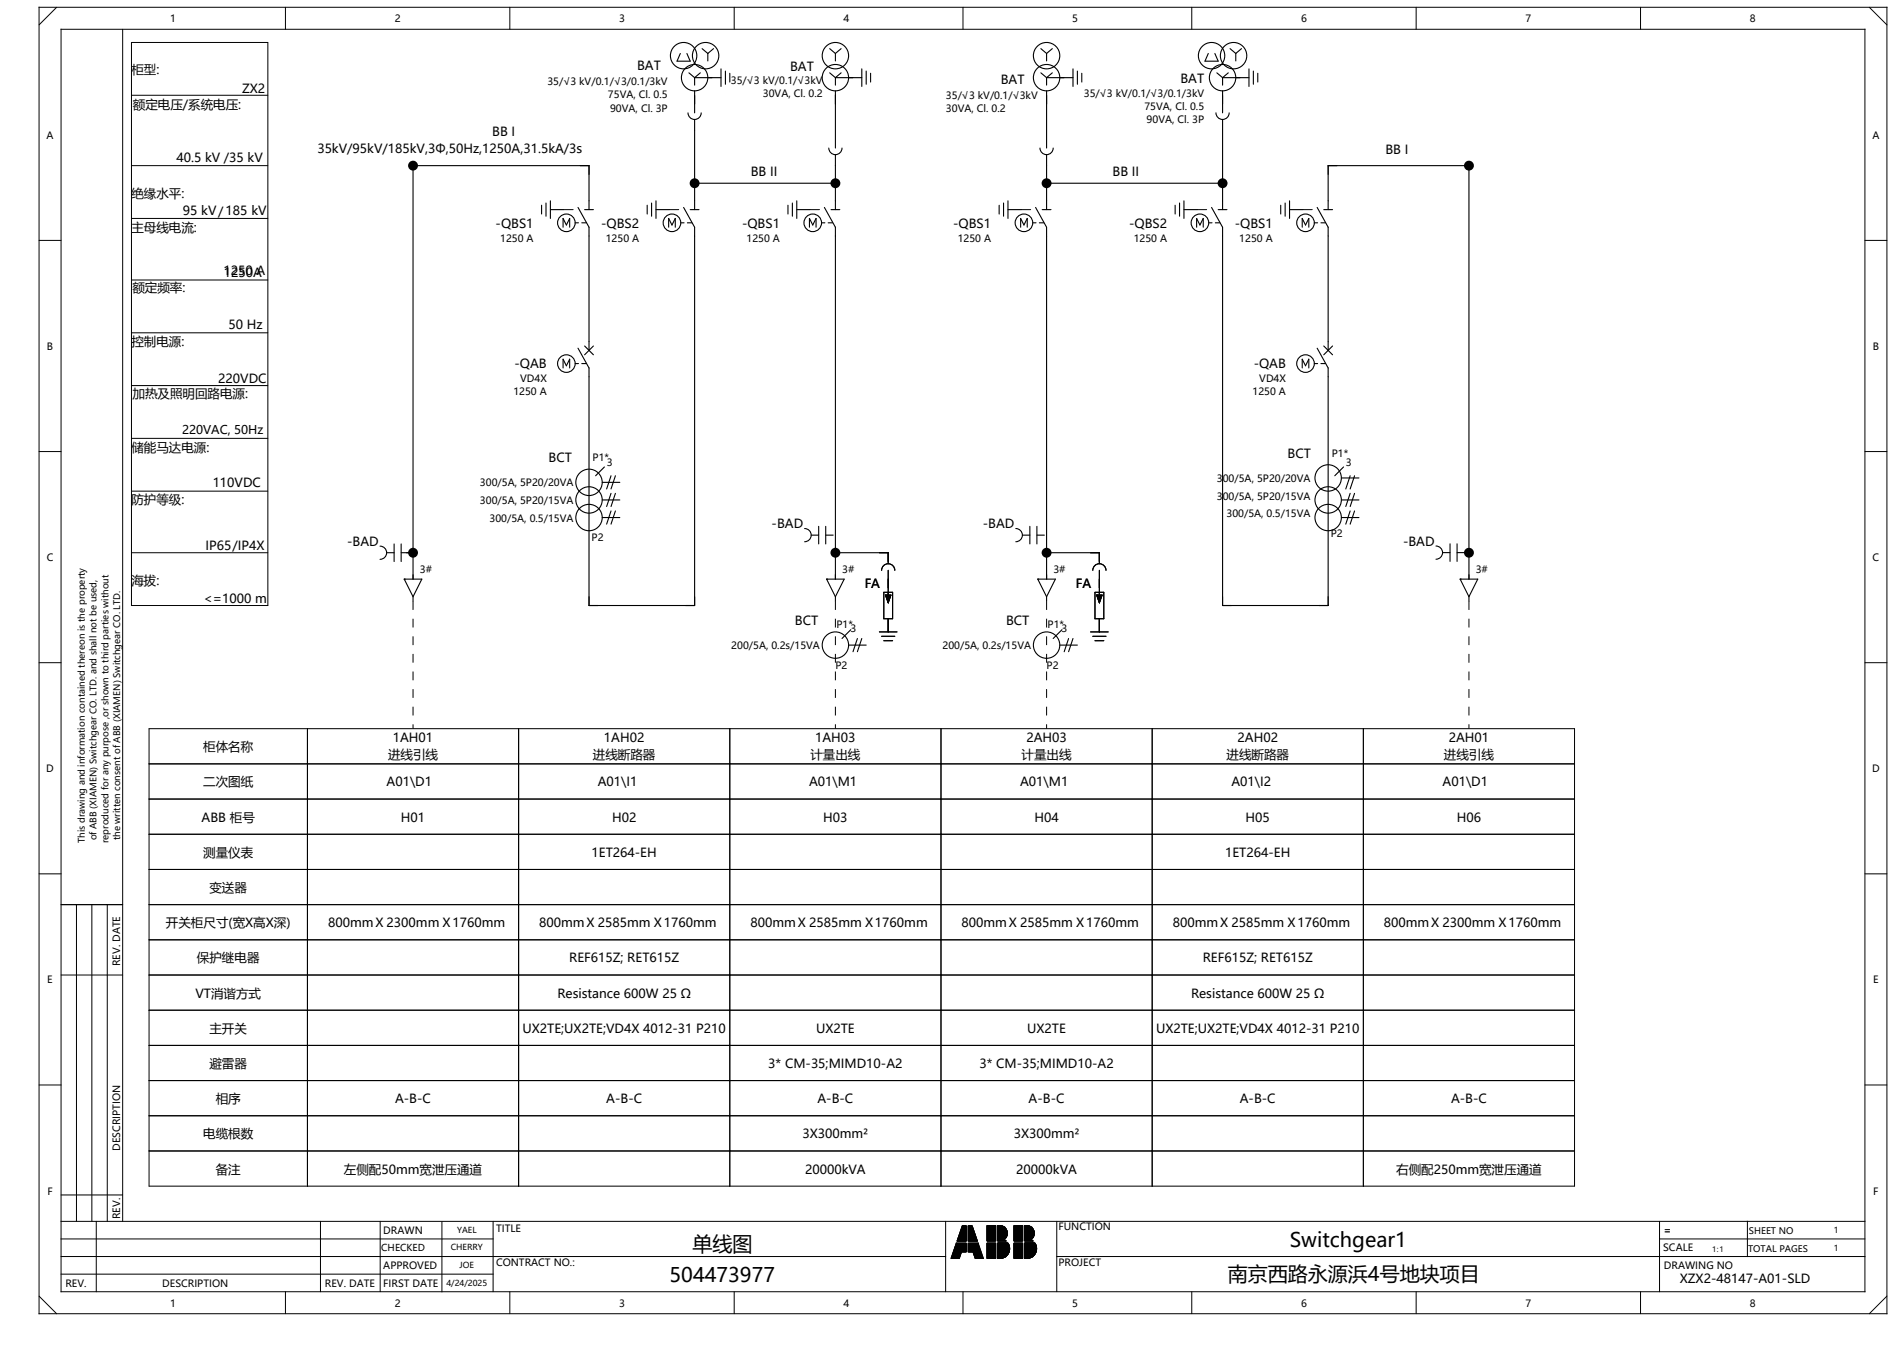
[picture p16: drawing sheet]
<svg xmlns="http://www.w3.org/2000/svg" width="297mm" height="210mm" viewBox="0 0 297 210" stroke-linecap="round" stroke-linejoin="round" font-family="sans-serif">
<defs><g id="words">
<g font-size="3.1">
<text x="108" y="195.2">单线图</text>
<text x="201.2" y="194.5">Switchgear1</text>
<text x="104.4" y="200">504473977</text>
<text x="191.5" y="199.9">南京西路永源浜4号地块项目</text>
</g>
<g font-size="2">
<text x="20.5" y="11.6">柜型:</text>
<text x="99.4" y="11">BAT</text>
<text x="123.3" y="11.1">BAT</text>
<text x="20.7" y="17.1">额定电压/系统电压:</text>
<text x="37.8" y="14.4">ZX2</text>
<text x="156.1" y="13.1">BAT</text>
<text x="184.1" y="12.9">BAT</text>
<text x="49.5" y="23.9">35kV/95kV/185kV,3Φ,50Hz,1250A,31.5kA/3s</text>
<text x="76.8" y="21.2">BB I</text>
<text x="216.1" y="24">BB I</text>
<text x="27.5" y="25.2">40.5 kV /35 kV</text>
<text x="117.1" y="27.4">BB II</text>
<text x="173.5" y="27.4">BB II</text>
<text x="20.5" y="30.8">绝缘水平:</text>
<text x="28.5" y="33.6">95 kV/185 kV</text>
<text x="77.3" y="35.5">-QBS1</text>
<text x="93.8" y="35.5">-QBS2</text>
<text x="115.7" y="35.5">-QBS1</text>
<text x="148.7" y="35.5">-QBS1</text>
<text x="176.1" y="35.5">-QBS2</text>
<text x="192.6" y="35.5">-QBS1</text>
<text x="20.5" y="36.1">主母线电流:</text>
<text x="20.7" y="45.5">额定频率:</text>
<text x="34.9" y="42.9">1250 A</text>
<text x="34.9" y="43.2">1250A</text>
<text x="20.5" y="54">控制电源:</text>
<text x="35.6" y="51.3">50 Hz</text>
<text x="34.1" y="59.7">220VDC</text>
<text x="80.3" y="57.5">-QAB</text>
<text x="195.6" y="57.5">-QAB</text>
<text x="20.7" y="62.1">加热及照明回路电源:</text>
<text x="20.5" y="70.5">储能马达电源:</text>
<text x="200.9" y="71.4">BCT</text>
<text x="33.2" y="76">110VDC</text>
<text x="85.6" y="72.1">BCT</text>
<text x="20.5" y="78.7">防护等级:</text>
<text x="120.4" y="82.4">-BAD</text>
<text x="153.3" y="82.4">-BAD</text>
<text x="32.1" y="85.8">IP65/IP4X</text>
<text x="54.1" y="85.2">-BAD</text>
<text x="218.9" y="85.2">-BAD</text>
<text x="20.5" y="91.2">海拔:</text>
<text x="31.8" y="94">&lt;=1000 m</text>
<text x="134.9" y="91.7">FA</text>
<text x="167.8" y="91.7">FA</text>
<text x="124" y="97.5">BCT</text>
<text x="156.9" y="97.5">BCT</text>
<text x="31.7" y="117.2">柜体名称</text>
<text x="60.5" y="118.4">进线引线</text>
<text x="61.3" y="115.8">1AH01</text>
<text x="92.5" y="118.4">进线断路器</text>
<text x="94.2" y="115.8">1AH02</text>
<text x="126.4" y="118.4">计量出线</text>
<text x="127.2" y="115.8">1AH03</text>
<text x="159.4" y="118.4">计量出线</text>
<text x="160.1" y="115.8">2AH03</text>
<text x="191.3" y="118.4">进线断路器</text>
<text x="193" y="115.8">2AH02</text>
<text x="225.2" y="118.4">进线引线</text>
<text x="226" y="115.8">2AH01</text>
<text x="31.7" y="122.7">二次图纸</text>
<text x="60.3" y="122.7">A01\D1</text>
<text x="93.3" y="122.7">A01\I1</text>
<text x="126.2" y="122.7">A01\M1</text>
<text x="159.1" y="122.7">A01\M1</text>
<text x="192.1" y="122.7">A01\I2</text>
<text x="225" y="122.7">A01\D1</text>
<text x="31.5" y="128.2">ABB 柜号</text>
<text x="62.5" y="128.2">H01</text>
<text x="95.5" y="128.2">H02</text>
<text x="128.4" y="128.2">H03</text>
<text x="161.4" y="128.2">H04</text>
<text x="194.3" y="128.2">H05</text>
<text x="227.2" y="128.2">H06</text>
<text x="31.7" y="133.7">测量仪表</text>
<text x="92.3" y="133.7">1ET264-EH</text>
<text x="191.1" y="133.7">1ET264-EH</text>
<text x="32.7" y="139.2">变送器</text>
<text x="25.9" y="144.7">开关柜尺寸(宽X高X深)</text>
<text x="51.2" y="144.7">800mmX 2300mm X1760mm</text>
<text x="84.1" y="144.7">800mmX 2585mm X1760mm</text>
<text x="117.1" y="144.7">800mmX 2585mm X1760mm</text>
<text x="150" y="144.7">800mmX 2585mm X1760mm</text>
<text x="182.9" y="144.7">800mmX 2585mm X1760mm</text>
<text x="215.9" y="144.7">800mmX 2300mm X1760mm</text>
<text x="30.5" y="155.6">VT消谐方式</text>
<text x="30.7" y="150.2">保护继电器</text>
<text x="87" y="155.6">Resistance 600W 25 Ω</text>
<text x="88.8" y="150.2">REF615Z; RET615Z</text>
<text x="185.8" y="155.6">Resistance 600W 25 Ω</text>
<text x="187.6" y="150.2">REF615Z; RET615Z</text>
<text x="32.7" y="161.1">主开关</text>
<text x="81.5" y="161.1">UX2TE;UX2TE;VD4X 4012-31 P210</text>
<text x="127.3" y="161.1">UX2TE</text>
<text x="160.2" y="161.1">UX2TE</text>
<text x="180.3" y="161.1">UX2TE;UX2TE;VD4X 4012-31 P210</text>
<text x="32.7" y="166.6">避雷器</text>
<text x="119.8" y="166.6">3* CM-35;MIMD10-A2</text>
<text x="152.8" y="166.6">3* CM-35;MIMD10-A2</text>
<text x="33.7" y="172.1">相序</text>
<text x="61.6" y="172.1">A-B-C</text>
<text x="94.6" y="172.1">A-B-C</text>
<text x="127.5" y="172.1">A-B-C</text>
<text x="160.5" y="172.1">A-B-C</text>
<text x="193.4" y="172.1">A-B-C</text>
<text x="226.3" y="172.1">A-B-C</text>
<text x="31.7" y="177.6">电缆根数</text>
<text x="125.2" y="177.6">3X300mm²</text>
<text x="158.1" y="177.6">3X300mm²</text>
<text x="33.7" y="183.1">备注</text>
<text x="53.7" y="183.1">左侧配50mm宽泄压通道</text>
<text x="125.6" y="183.1">20000kVA</text>
<text x="158.5" y="183.1">20000kVA</text>
<text x="217.8" y="183.1">右侧配250mm宽泄压通道</text>
<text x="262" y="200.2">XZX2-48147-A01-SLD</text>
</g>
<text font-size="1.9" x="28.4" y="67.8">220VAC, 50Hz</text>
<g font-size="1.6">
<text x="26.6" y="3.5">1</text>
<text x="61.6" y="3.5">2</text>
<text x="96.6" y="3.5">3</text>
<text x="131.6" y="3.5">4</text>
<text x="167.3" y="3.5">5</text>
<text x="202.9" y="3.5">6</text>
<text x="237.9" y="3.5">7</text>
<text x="272.9" y="3.5">8</text>
<text x="85.4" y="13.3">35/√3 kV/0.1/√3/0.1/3kV</text>
<text x="94.8" y="15.4">75VA, Cl. 0.5</text>
<text x="95.2" y="17.4">90VA, Cl. 3P</text>
<text x="114" y="13.1">35/√3 kV/0.1/√3kV</text>
<text x="119" y="15.2">30VA, Cl. 0.2</text>
<text x="147.6" y="15.5">35/√3 kV/0.1/√3kV</text>
<text x="147.6" y="17.5">30VA, Cl. 0.2</text>
<text x="169.1" y="15.1">35/√3 kV/0.1/√3/0.1/3kV</text>
<text x="178.5" y="17.1">75VA, Cl. 0.5</text>
<text x="7.3" y="21.7">A</text>
<text x="178.9" y="19.2">90VA, Cl. 3P</text>
<text x="292.1" y="21.7">A</text>
<text x="78" y="37.7">1250 A</text>
<text x="94.5" y="37.7">1250 A</text>
<text x="116.5" y="37.7">1250 A</text>
<text x="149.4" y="37.7">1250 A</text>
<text x="176.8" y="37.7">1250 A</text>
<text x="193.3" y="37.7">1250 A</text>
<text x="7.3" y="54.6">B</text>
<text x="81.1" y="59.6">VD4X</text>
<text x="196.4" y="59.6">VD4X</text>
<text x="292.1" y="54.6">B</text>
<text x="80.1" y="61.7">1250 A</text>
<text x="195.4" y="61.7">1250 A</text>
<text x="92.4" y="71.9">P1*</text>
<text x="207.7" y="71.2">P1*</text>
<text x="74.9" y="75.9">300/5A, 5P20/20VA</text>
<text x="94.6" y="72.6">3</text>
<text x="189.8" y="75.2">300/5A, 5P20/20VA</text>
<text x="189.8" y="77.9">300/5A, 5P20/15VA</text>
<text x="209.9" y="72.6">3</text>
<text x="74.9" y="78.6">300/5A, 5P20/15VA</text>
<text x="76.4" y="81.4">300/5A, 0.5/15VA</text>
<text x="191.3" y="80.7">300/5A, 0.5/15VA</text>
<text x="207.6" y="83.8">P2</text>
<text x="7.3" y="87.5">C</text>
<text x="65.5" y="89.4">3#</text>
<text x="92.3" y="84.5">P2</text>
<text x="131.4" y="89.4">3#</text>
<text x="164.3" y="89.4">3#</text>
<text x="230.2" y="89.4">3#</text>
<text x="292.1" y="87.5">C</text>
<text x="114.1" y="101.3">200/5A, 0.2s/15VA</text>
<text x="130.5" y="98">P1*</text>
<text x="132.7" y="98.6">3</text>
<text x="147" y="101.3">200/5A, 0.2s/15VA</text>
<text x="163.4" y="98">P1*</text>
<text x="165.6" y="98.6">3</text>
<text x="130.3" y="104.4">P2</text>
<text x="163.3" y="104.4">P2</text>
<text x="7.2" y="120.5">D</text>
<text x="292" y="120.5">D</text>
<text x="7.4" y="153.4">E</text>
<text x="18.7" y="150.7" transform="rotate(-90 18.7 150.7)">REV. DATE</text>
<text x="292.2" y="153.4">E</text>
<text x="18.7" y="179.6" transform="rotate(-90 18.7 179.6)">DESCRIPTION</text>
<text x="7.4" y="186.4">F</text>
<text x="18.7" y="190.2" transform="rotate(-90 18.7 190.2)">REV.</text>
<text x="165.1" y="192">FUNCTION</text>
<text x="292.2" y="186.4">F</text>
<text x="59.8" y="192.5">DRAWN</text>
<text x="59.8" y="198">APPROVED</text>
<text x="77.4" y="192.2">TITLE</text>
<text x="77.4" y="197.5">CONTRACT NO.:</text>
<text x="165.1" y="197.5">PROJECT</text>
<text x="259.4" y="195.1">SCALE</text>
<text x="259.6" y="192.5">=</text>
<text x="10.2" y="200.8">REV.</text>
<text x="25.3" y="200.8">DESCRIPTION</text>
<text x="26.6" y="203.9">1</text>
<text x="50.7" y="200.8">REV. DATE</text>
<text x="59.8" y="200.7">FIRST DATE</text>
<text x="61.6" y="203.9">2</text>
<text x="96.6" y="203.9">3</text>
<text x="131.6" y="203.9">4</text>
<text x="167.3" y="203.9">5</text>
<text x="202.9" y="203.9">6</text>
<text x="237.9" y="203.9">7</text>
<text x="259.6" y="198">DRAWING NO</text>
<text x="272.9" y="203.9">8</text>
</g>
<text font-size="1.5" x="59.5" y="195.2">CHECKED</text>
<g font-size="1.4">
<text x="13.2" y="131.5" transform="rotate(-90 13.2 131.5)">This drawing and information contained thereon is the property</text>
<text x="15.1" y="131.1" transform="rotate(-90 15.1 131.1)">of ABB (XIAMEN) Switchgear CO. LTD. and shall not be used,</text>
<text x="16.9" y="131.5" transform="rotate(-90 16.9 131.5)">reproduced for any purpose ,or shown to third parties without</text>
<text x="18.8" y="131.1" transform="rotate(-90 18.8 131.1)">the written consent of ABB (XIAMEN) Switchgear CO. LTD.</text>
<text x="272.7" y="195.3">TOTAL PAGES</text>
<text x="272.8" y="192.5">SHEET NO</text>
</g>
<g font-size="1.3">
<text x="70.3" y="195.1">CHERRY</text>
<text x="71.3" y="192.3">YAEL</text>
<text x="71.7" y="197.8">JOE</text>
<text x="286" y="192.4">1</text>
<text x="286" y="195.2">1</text>
<text x="69.6" y="200.6">4/24/2025</text>
</g>
<text font-size="1.2" x="267.1" y="195.4">1:1</text>
</g></defs>
<g fill="none" stroke="#000" stroke-width=".16">
<path d="M6.1 1.1h288.2v203.9h-288.2zM8.8 1.1l-2.7 2.8M9.5 4.6h281.4v196.9h-281.4zM19.1 4.6v186M20.5 6.6h21.3v87.9h-21.3zM20.5 14.9h21.3M44.5 1.1v3.5M79.5 1.1v3.5M114.5 1.1v3.5M150.2 1.1v3.5M185.9 1.1v3.5M220.9 1.1v3.5"/>
<path d="M255.9 1.1v3.5M291.6 1.1l2.7 2.8M6.1 37.5h3.4M20.5 25.8h21.3M20.5 34.1h21.3M87.9 32.7h1.5M104.4 32.7h1.5M126.3 32.7h1.5M159.3 32.7h1.5M186.7 32.7h1.5M203.2 32.7h1.5M290.9 37.5h3.4"/>
<path d="M20.5 43.7h21.3M20.5 51.9h21.3M6.1 70.5h3.4M20.5 60.2h21.3M20.5 68.4h21.3M20.5 76.6h21.3M290.9 70.5h3.4M20.5 86.2h21.3M138.5 92.4v1.6M171.5 92.4v1.6M6.1 103.4h3.4M23.3 119.2h222.3"/>
<path d="M23.3 113.7h222.3v71.4h-222.3zM48 113.7v71.4M80.9 113.7v71.4M113.8 113.7v71.4M146.8 113.7v71.4M179.7 113.7v71.4M212.7 113.7v71.4M290.9 103.4h3.4M6.1 136.3h3.4M23.3 124.7h222.3M23.3 130.2h222.3M23.3 135.6h222.3"/>
<path d="M290.9 136.3h3.4M9.5 141.1h9.6M9.5 152.1h9.6M11.9 141.1v49.5M14.3 141.1v49.5M16.7 141.1v49.5M23.3 141.1h222.3M23.3 152.1h222.3M23.3 146.6h222.3M23.3 157.6h222.3M6.1 169.3h3.4M23.3 163.1h222.3"/>
<path d="M23.3 168.6h222.3M23.3 174.1h222.3M23.3 179.6h222.3M290.9 169.3h3.4M9.5 198.8h67.4M9.5 196h138M9.5 193.3h67.4M9.5 190.6h281.4M9.5 186.4h9.6M15 190.6v10.9M50 190.6v10.9M59.3 190.6v10.9"/>
<path d="M68.9 190.6v11M76.9 190.6v10.9M147.5 190.6v10.9M149.2 194l-.8 2.3h1.2l.4-1M149.2 194h1.5v1.3h-.7M149.2 194l.8 1.3M150.1 191.2h.6v2.4h-1.4zM151 191.2h.6l.9 2.4h-1.5zM152.6 194l.8 2.3h-1.3l-.3-1M152.6 194h-1.6v1.3h.8M152.6 194l-.8 1.3M154 191.2h1.3v2.4h-1.3z"/>
<path d="M154 193.9h1.3v2.4h-1.3zM155.6 194h1.6M155.6 191.2h.6M155.6 192.6h1.5M155.6 191.7h1.3M155.6 191.8h1.4M155.6 191.9h1.4M155.6 192h1.5M155.6 192.1h1.5M155.6 192.2h1.5M155.6 192.3h1.5M155.6 192.7h1.5"/>
<path d="M155.6 192.8h1.5M155.6 192.8h1.4M155.6 192.9h1.4M155.6 193h1.4M155.6 193.1h1.3M155.6 191.6h1.2M155.6 191.4h.9M155.6 191.4h1M155.6 191.5h1.1M155.6 191.3h.8M155.6 193.2h1.2M155.6 195.2h1.8"/>
<path d="M155.6 194.3h1.8M155.6 194.4h1.8M155.6 194.1h1.7M155.6 194.2h1.7M155.6 194.2h1.8M155.6 193.5h1.2M155.6 194h1.7M155.6 194.5h1.8M155.6 194.5h1.9M155.6 194.6h1.9M155.6 194.7h1.9M155.6 194.8h1.9"/>
<path d="M155.6 194.9h1.9M155.6 195h1.9M155.6 195.1h1.9M155.6 195.5h1.7M155.6 195.6h1.7M155.6 195.6h1.6M155.6 195.7h1.6M155.6 195.8h1.5M155.6 195.9h1.5M155.6 195.9h1.4M155.6 196h1.3M155.6 196.1h1.2"/>
<path d="M155.6 195.3h1.8M155.6 195.4h1.8M155.6 193.3h1.2M155.6 193.3h1.1M155.6 193.4h1M155.6 193.5h1.1M155.6 196.1h1.1M155.6 196.2h1M155.6 196.3h.8M155.6 192.4h1.5M155.6 192.5h1.5M155.9 191.2a1.2 1.2 0 0 1 1.2 .9 1.2 1.2 0 0 1-.5 1.3"/>
<path d="M155.9 191.2h.1M155.9 191.2h-.3v2.4h1.3M155.9 191.2h.3M156.2 191.2l.2 .1M156.4 191.3l.1 .1M156.4 196.3h-.5M156.5 191.4h.1M156.6 193.4l.1 .1M156.6 196.2l-.2 .1M156.6 193.4l.3 .2M156.6 191.4l.1 .1M156.7 193.3l-.1 .1"/>
<path d="M156.7 193.5h.1M156.7 196.1l-.1 .1M156.7 191.5l.1 .1M156.8 193.3h-.1M156.8 191.6l.1 .1M156.8 193.5l.1 .1M156.8 196.1h-.1M156.8 193.2v.1M156.9 191.7h.1M156.9 193.1l-.1 .1M156.9 191.7l.1 .1M156.9 196l-.1 .1"/>
<path d="M156.9 193.1h.1M157 191.8v.1M157 193l-.1 .1M157 191.9h.1M157 195.9l-.1 .1M157 192.9v.1M157 191.9l.1 .1M157 192.8v.1M157.1 192v.1M157.1 192.8h-.1M157.1 195.9h-.1M157.1 192.1h.1"/>
<path d="M157.1 192.7v.1M157.1 192.1v.1M157.1 192.6v.1M157.1 192.2v.1M157.1 192.6h.1M157.1 192.3v.1M157.1 192.5v.1M157.1 192.4h.1M157.1 192.4v.1M157.1 195.8v.1M157.2 195.7l-.1 .1M157.2 193.9a1.54 1.54 0 0 1-1.3 2.4"/>
<path d="M157.2 193.9h-1.6v2.4h.3M157.2 193.9v.1M157.2 194h.1M157.2 195.6v.1M157.3 194v.1M157.3 195.6h-.1M157.3 194.1v.1M157.3 195.5v.1M157.3 194.2h.1M157.4 195.4l-.1 .1M157.4 194.2v.1M157.4 195.4h.1"/>
<path d="M157.4 194.3v.1M157.4 195.3v.1M157.4 194.4v.1M157.4 195.2v.1M157.4 194.5h.1M157.4 195.2h.1M157.5 194.5v.1M157.5 195.1l-.1 .1M157.5 194.6v.1M157.5 195v.1M157.5 194.7h.1M157.5 194.9v.1"/>
<path d="M157.5 194.7v.1M157.5 194.9h.1M157.5 194.8v.1M158.2 191.2h1.3v2.4h-1.3zM158.2 193.9h1.3v2.4h-1.3zM159.8 194h1.6M159.8 191.2h.6M159.8 192.6h1.5M159.8 191.7h1.3M159.8 191.8h1.4M159.8 191.9h1.4M159.8 192h1.5"/>
<path d="M159.8 192.1h1.5M159.8 192.2h1.5M159.8 192.3h1.5M159.8 192.7h1.5M159.8 192.8h1.5M159.8 192.8h1.4M159.8 192.9h1.4M159.8 193h1.4M159.8 193.1h1.3M159.8 191.6h1.2M159.8 191.4h.9M159.8 191.4h1"/>
<path d="M159.8 191.5h1.1M159.8 191.3h.8M159.8 193.2h1.2M159.8 195.2h1.9M159.8 195.2h1.8M159.8 194.3h1.8M159.8 194.4h1.8M159.8 194.1h1.7M159.8 194.2h1.8M159.8 193.5h1.2M159.8 194h1.7M159.8 194.5h1.9"/>
<path d="M159.8 194.6h1.9M159.8 194.7h1.9M159.8 194.8h1.9M159.8 194.9h1.9M159.8 195h1.9M159.8 195.1h1.9M159.8 195.5h1.7M159.8 195.6h1.7M159.8 195.6h1.6M159.8 195.7h1.6M159.8 195.8h1.5M159.8 195.9h1.5"/>
<path d="M159.8 195.9h1.4M159.8 196h1.3M159.8 196.1h1.2M159.8 195.3h1.8M159.8 195.4h1.8M159.8 193.3h1.2M159.8 193.3h1.1M159.8 193.4h1M159.8 193.5h1.1M159.8 196.1h1.1M159.8 196.2h1M159.8 196.3h.8"/>
<path d="M159.8 192.4h1.5M159.8 192.5h1.5M160.1 191.2a1.2 1.2 0 0 1 1.2 .9 1.2 1.2 0 0 1-.5 1.3M160.1 191.2h.1M160.1 191.2h-.3v2.4h1.3M160.1 191.2h.3M160.4 191.2l.2 .1M160.6 191.3l.1 .1M160.6 196.3h-.4M160.7 191.4h.1M160.8 193.4l.1 .1M160.8 196.2l-.2 .1"/>
<path d="M160.8 193.4l.3 .2M160.8 191.4l.1 .1M160.9 193.3l-.1 .1M160.9 193.5h.1M160.9 196.1l-.1 .1M160.9 191.5l.1 .1M161 193.3h-.1M161 191.6l.1 .1M161 193.5l.1 .1M161 196.1h-.1M161 193.2v.1M161.1 191.7h.1"/>
<path d="M161.1 193.1l-.1 .1M161.1 191.7l.1 .1M161.1 196l-.1 .1M161.1 193.1h.1M161.2 191.8v.1M161.2 193l-.1 .1M161.2 191.9h.1M161.2 195.9l-.1 .1M161.2 192.9v.1M161.2 191.9l.1 .1M161.2 192.8v.1M161.3 192v.1"/>
<path d="M161.3 192.8h-.1M161.3 195.9h-.1M161.3 192.1h.1M161.3 192.7v.1M161.3 192.1v.1M161.3 192.6v.1M161.3 192.2v.1M161.3 192.6h.1M161.3 192.3v.1M161.3 192.5v.1M161.3 192.4h.1M161.3 192.4v.1"/>
<path d="M161.3 195.8v.1M161.4 195.7l-.1 .1M161.4 193.9a1.54 1.54 0 0 1-1.2 2.4M161.4 193.9h-1.6v2.4h.4M161.4 193.9v.1M161.4 194h.1M161.4 195.6v.1M161.5 194v.1M161.5 195.6h-.1M161.5 194.1l.1 .1M161.5 195.5v.1M161.6 194.2h.1"/>
<path d="M161.6 195.4l-.1 .1M161.6 194.2v.1M161.6 195.4h.1M161.6 194.3v.1M161.6 195.3v.1M161.6 194.4l.1 .1M161.6 195.2v.1M161.7 194.5h.1M161.7 195.2h-.1M161.7 194.5v.1M161.7 195.1v.1M161.7 194.6v.1"/>
<path d="M161.7 195v.1M161.7 194.9v.1M161.7 194.7h.1M161.7 194.9h.1M161.7 194.7v.1M161.7 194.8v.1M164.8 196h126.1M164.8 190.6v10.9M258.9 193.3h32M258.9 190.6v10.9M272.6 190.6v5.4M6.1 202.2l2.7 2.8"/>
<path d="M44.5 201.5v3.5M79.5 201.5v3.5M114.5 201.5v3.5M150.2 201.5v3.5M185.9 201.5v3.5M220.9 201.5v3.5M255.9 201.5v3.5M294.3 202.2l-2.7 2.8"/>
</g>
<g fill="#000" stroke="#000" stroke-width=".16">
<path d="M138.1 92.9h.9l-.5 1.1zM171.1 92.9h.8l-.4 1.1zM149.2 194h1.5v1.3h-.7zM149.2 194l.8 1.3-.4 1h-1.2zM150.1 191.2h.6v2.4h-1.4zM151 191.2h.6l.9 2.4h-1.5zM151 194h1.6l-.8 1.3h-.8zM152.6 194l.8 2.3h-1.3l-.3-1zM154 191.2h1.3v2.4h-1.3zM154 193.9h1.3v2.4h-1.3zM155.6 192.6h1.5zM155.6 191.7l1.4 .1z"/>
<path d="M155.6 191.8l1.4 .1zM155.6 191.9h1.4zM155.6 191.9l1.5 .1zM155.6 192l1.5 .1zM155.6 192.1h1.5zM155.6 192.1l1.5 .1zM155.6 192.2l1.5 .1zM155.6 191.7h1.3zM155.6 192.7h1.5zM155.6 192.8h1.5zM155.6 192.8h1.4zM155.6 192.9h1.4z"/>
<path d="M155.6 193h1.4zM155.6 191.6l1.3 .1zM155.6 191.4h1zM155.6 191.4l1.1 .1zM155.6 191.5l1.2 .1zM155.6 191.2h.6zM155.6 191.2l.8 .1zM155.6 191.3l.9 .1zM155.6 193.1h1.3zM155.6 195.2h1.8zM155.6 194.3l1.8 .1zM155.6 194.1l1.7 .1z"/>
<path d="M155.6 194.2h1.8zM155.6 194.2l1.8 .1zM155.6 193.5l1.3 .1h-1.3zM155.6 193.9l1.6 .1zM155.6 194h1.7zM155.6 194l1.7 .1zM155.6 194.4l1.8 .1zM155.6 194.5h1.9zM155.6 194.5l1.9 .1zM155.6 194.6l1.9 .1zM155.6 194.7h1.9zM155.6 194.7l1.9 .1z"/>
<path d="M155.6 194.8h1.9zM155.6 194.9h1.9zM155.6 195h1.9zM155.6 195.1h1.9zM155.6 195.5h1.7zM155.6 195.6h1.7zM155.6 195.6h1.6zM155.6 195.7h1.6zM155.6 195.8h1.5zM155.6 195.9h1.5zM155.6 195.9h1.4zM155.6 196h1.3z"/>
<path d="M155.6 195.3h1.8zM155.6 195.4h1.8zM155.6 193.2h1.2zM155.6 193.3h1.2zM155.6 193.3h1.1zM155.6 193.4l1.1 .1zM155.6 193.5h1.2zM155.6 196.1h1.2zM155.6 196.1h1.1zM155.6 196.2h1zM155.6 196.3h.8zM155.6 192.3l1.5 .1z"/>
<path d="M155.6 192.4h1.5zM155.6 192.5h1.5zM158.2 191.2h1.3v2.4h-1.3zM158.2 193.9h1.3v2.4h-1.3zM159.8 195.2h1.9zM159.8 194h1.7zM159.8 194.3l1.8 .1zM159.8 194.2l1.8 .1zM159.8 194.2h1.8zM159.8 194.1l1.8 .1zM159.8 194l1.7 .1zM159.8 195.1h1.9z"/>
<path d="M159.8 195h1.9zM159.8 194.9h1.9zM159.8 194.8h1.9zM159.8 194.7l1.9 .1zM159.8 194.7h1.9zM159.8 194.6l1.9 .1zM159.8 194.5l1.9 .1zM159.8 194.5h1.9zM159.8 194.4l1.9 .1zM159.8 195.6h1.7zM159.8 195.5h1.7zM159.8 195.4h1.8z"/>
<path d="M159.8 195.3h1.8zM159.8 195.2h1.8zM159.8 193.1h1.3zM159.8 193.5l1.3 .1h-1.3zM159.8 193.5h1.2zM159.8 193.4l1.1 .1zM159.8 193.3h1.1zM159.8 193.3h1.2zM159.8 193.2h1.2zM159.8 195.9h1.4zM159.8 196.3h.8zM159.8 196.2h1z"/>
<path d="M159.8 196.1h1.1zM159.8 196.1h1.2zM159.8 196h1.3zM159.8 193.9l1.6 .1zM159.8 195.9h1.5zM159.8 195.8h1.5zM159.8 195.7h1.6zM159.8 195.6h1.6zM159.8 191.9h1.4zM159.8 191.8l1.4 .1zM159.8 191.7l1.4 .1zM159.8 191.2l.8 .1z"/>
<path d="M159.8 191.2h.6zM159.8 191.6l1.3 .1zM159.8 191.5l1.2 .1zM159.8 191.4l1.1 .1zM159.8 191.4h1zM159.8 191.7h1.3zM159.8 191.3l.9 .1zM159.8 193h1.4zM159.8 192.9h1.4zM159.8 192.8h1.4zM159.8 192.6h1.5zM159.8 192.2l1.5 .1z"/>
<path d="M159.8 192.1l1.5 .1zM159.8 192.1h1.5zM159.8 192.3l1.5 .1zM159.8 192.5h1.5zM159.8 192.4h1.5zM159.8 192l1.5 .1zM159.8 192.7h1.5zM159.8 192.8h1.5zM159.8 191.9l1.5 .1z"/>
</g>
<g fill="none" stroke="#000" stroke-width=".17">
<path d="M106.1 8.3l-.5 1.2h2.1l-.6-1.2M107.3 17.6a1.03 1.03 0 0 0 1.1 1 1.03 1.03 0 0 0 1-1M107.5 11.4l.9 .7M108.4 12.1v1.2M108.4 14.2v3.4M108.4 18.6v9.3M108.4 12.1h4.1M109.2 11.4l-.8 .7M109.5 7.6l.9 .7M110.4 8.3v1.2M111.3 7.6l-.9 .7M112.5 10.7v2.8"/>
<path d="M113.2 11.1v2M113.8 11.4v1.4M129.4 11.4l.9 .7M129.4 7.6l.9 .7M130.3 8.3v1.2M130.3 12.1v1.2M130.3 14.2v8.9M130.3 12.1h4.1M131.2 11.4l-.9 .7M131.2 7.6l-.9 .7M134.4 10.7v2.8M135.1 11.1v2"/>
<path d="M135.8 11.4v1.4M162.4 11.4l.9 .7M162.4 7.6l.9 .7M163.3 8.3v1.2M163.3 12.1v1.2M163.3 14.2v8.9M163.3 12.1h4.1M164.1 11.4l-.8 .7M164.1 7.6l-.8 .7M167.4 10.7v2.8M168.1 11.1v2M168.7 11.4v1.4"/>
<path d="M188.5 8.3l-.5 1.2h2l-.5-1.2M189.7 17.6a1.03 1.03 0 0 0 1 1 1.03 1.03 0 0 0 1-1M189.8 11.4l.9 .7M190.7 12.1v1.2M190.7 14.2v3.4M190.7 18.6v9.3M190.7 12.1h4.1M191.6 11.4l-.9 .7M191.9 7.6l.9 .7M192.8 8.3v1.2M193.7 7.6l-.9 .7M194.8 10.7v2.8"/>
<path d="M195.5 11.1v2M196.2 11.4v1.4M64.4 26.5v59.1M65.1 25.8h26.8v6.9M84.5 32v1.4M85.2 31.7v2M85.9 31.3v2.8M85.9 32.7h2M87.8 35.5v-1.4l.5 1 .6-1v1.4M89.7 34.8h.5M90.2 32.4l1.7 3.1v19.2M90.7 34.8h.7"/>
<path d="M91.2 32.7h1.4M101 32v1.4M101.6 31.7v2M102.3 32.7h2.1M102.3 31.3v2.8M104.3 35.5v-1.4l.5 1 .5-1v1.4M106.2 34.8h.5M106.6 32.4l1.8 3.1v59h-16.5v-37.1l-1.7-3.1M107.2 34.8h.7M107.7 32.7h1.3M108.4 29.3v3.4M109 28.6h20.6"/>
<path d="M122.9 32v1.4M123.6 31.7v2M124.3 32.7h2M124.3 31.3v2.8M126.3 35.5v-1.4l.5 1 .5-1v1.4M128.2 34.8h.5M128.6 32.4l1.7 3.1v50.1M129.2 34.8h.7M129.3 23.1a1.03 1.03 0 0 0 1 1 1.03 1.03 0 0 0 1-1M129.6 32.7h1.4M130.3 24.1v3.8M130.3 29.3v3.4"/>
<path d="M155.9 32v1.4M156.5 31.7v2M157.2 32.7h2.1M157.2 31.3v2.8M159.2 35.5v-1.4l.5 1 .5-1v1.4M161.1 34.8h.5M161.5 32.4l1.8 3.1v50.1M162.1 34.8h.7M162.2 23.1a1.03 1.03 0 0 0 1.1 1 1.03 1.03 0 0 0 1-1M162.6 32.7h1.3M163.3 24.1v3.8M163.3 29.3v3.4"/>
<path d="M163.9 28.6h26.1M183.3 32v1.4M184 31.7v2M184.7 32.7h2M184.7 31.3v2.8M186.7 35.5v-1.4l.5 1 .5-1v1.4M188.5 34.8h.6M189 32.4l1.7 3.1v59h16.5v-37.1l-1.7-3.1M189.6 34.8h.7M190 32.7h1.4M190.7 29.3v3.4M199.8 32v1.4"/>
<path d="M200.5 31.7v2M201.2 32.7h2M201.2 31.3v2.8M203.1 35.5v-1.4l.5 1 .6-1v1.4M205 34.8h.5M205.5 32.4l1.7 3.1v19.2M206 34.8h.7M206.5 32.7h1.4M228.5 25.8h-21.3v6.9M229.1 26.5v59.1M87.8 57.4v-1.4l.5 1.1 .6-1.1v1.4M89.7 56.7h.5"/>
<path d="M90.7 56.7h.7M91.2 54l1.4 1.4M92.6 54l-1.4 1.4M203.1 57.4v-1.4l.5 1.1 .6-1.1v1.4M205 56.7h.5M206 56.7h.7M206.5 54l1.4 1.4M207.9 54l-1.4 1.4M93.9 75.3h2.8M93.9 78h2.8M94.3 72.9l-1.4 1.3M95.3 74.2l-.7 2.1"/>
<path d="M95.3 77l-.7 2M95.3 79.7l-.7 2.1M96 74.2l-.7 2.1M96 77l-.7 2M96 79.7l-.7 2.1M209.2 74.6h2.8M209.2 78h2.8M209.6 72.9l-1.4 1.3M210.6 77l-.7 2M210.6 74.2l-.7 2.1M210.6 79.7l-.7 2.1M211.3 77l-.7 2"/>
<path d="M211.3 74.2l-.7 2.1M211.3 79.7l-.7 2.1M59.3 85.2a1.03 1.03 0 0 1 1 1 1.03 1.03 0 0 1-1 1.1M60.3 86.2h1.2M61.5 84.9v2.7M62.6 86.2h1.1M62.6 84.9v2.7M63.1 90.4h.1M63.1 90.4h2.7l-1.4 2.7M63.1 90.4l1.3 2.7M64.4 86.9v3.5M64.4 93.1v.7"/>
<path d="M93.9 80.7h2.8M125.5 82.5a1.03 1.03 0 0 1 1 1 1.03 1.03 0 0 1-1 1M126.5 83.5h1.2M127.7 82.1v2.8M128.8 82.1v2.8M128.8 83.5h1.2M128.9 90.4h.1M128.9 90.4h2.8l-1.4 2.7M128.9 90.4l1.4 2.7M130.3 86.9v3.5M130.3 93.1v.7M131 86.2h7.5v1.8"/>
<path d="M132.7 98.2l-1.4 1.4M133.7 99.6l-.6 2.1M134.4 99.6l-.7 2.1M137.2 98.6h2.7M137.5 89a1.03 1.03 0 0 1 1-1 1.03 1.03 0 0 1 1.1 1M137.5 99.3h2.1M137.9 100h1.3M137.9 92.4h1.3v4.1h-1.3zM138.1 92.9h.1M138.1 92.9h.9l-.5 1.1zM138.5 89v3.9M138.5 96.5v2.1"/>
<path d="M158.5 82.5a1.03 1.03 0 0 1 1 1 1.03 1.03 0 0 1-1 1M159.5 83.5h1.1M160.6 82.1v2.8M161.7 83.5h1.2M161.7 82.1v2.8M161.9 90.4h.1M161.9 90.4h2.7l-1.3 2.7M161.9 90.4l1.4 2.7M163.3 86.9v3.5M163.3 93.1v.7M163.9 86.2h7.6v1.8M165.7 98.2l-1.4 1.4"/>
<path d="M166.7 99.6l-.7 2.1M167.4 99.6l-.7 2.1M170.1 98.6h2.8M170.5 89a1.03 1.03 0 0 1 1-1 1.03 1.03 0 0 1 1 1M170.5 99.3h2M170.8 100h1.4M170.8 92.4h1.4v4.1h-1.4zM171.1 92.9h.1M171.1 92.9h.8l-.4 1.1zM171.5 89v3.9M171.5 96.5v2.1M209.2 80.7h2.8"/>
<path d="M224 85.2a1.03 1.03 0 0 1 1 1 1.03 1.03 0 0 1-1 1M225 86.2h1.2M226.2 84.8v2.8M227.3 86.2h1.2M227.3 84.8v2.8M227.8 90.4h.1M227.8 90.4h2.7l-1.4 2.7M227.8 90.4l1.3 2.7M229.1 86.9v3.5M229.1 93.1v.7M132.4 100.6h2.7M165.3 100.6h2.8"/>
<circle cx="106.6" cy="8.7" r="2.06"/>
<circle cx="108.4" cy="12.1" r="2.06"/>
<circle cx="110.1" cy="8.7" r="2.06"/>
<circle cx="130.3" cy="8.7" r="2.06"/>
<circle cx="130.3" cy="12.1" r="2.06"/>
<circle cx="163.3" cy="8.7" r="2.06"/>
<circle cx="163.3" cy="12.1" r="2.06"/>
<circle cx="189" cy="8.7" r="2.06"/>
<circle cx="190.7" cy="12.1" r="2.06"/>
<circle cx="192.4" cy="8.7" r="2.06"/>
<circle cx="88.3" cy="34.8" r="1.37"/>
<circle cx="104.8" cy="34.8" r="1.37"/>
<circle cx="126.8" cy="34.8" r="1.37"/>
<circle cx="159.7" cy="34.8" r="1.37"/>
<circle cx="187.2" cy="34.8" r="1.37"/>
<circle cx="203.6" cy="34.8" r="1.37"/>
<circle cx="88.3" cy="56.7" r="1.37"/>
<circle cx="203.6" cy="56.7" r="1.37"/>
<circle cx="91.9" cy="78" r="2.06"/>
<circle cx="91.9" cy="75.3" r="2.06"/>
<circle cx="207.2" cy="74.6" r="2.06"/>
<circle cx="207.2" cy="78" r="2.06"/>
<circle cx="91.9" cy="80.7" r="2.06"/>
<circle cx="207.2" cy="80.7" r="2.06"/>
<circle cx="130.3" cy="100.6" r="2.06"/>
<circle cx="163.3" cy="100.6" r="2.06"/>
</g>
<g fill="#000">
<circle cx="64.4" cy="25.8" r=".77"/>
<circle cx="108.4" cy="28.6" r=".77"/>
<circle cx="130.3" cy="28.6" r=".77"/>
<circle cx="163.3" cy="28.6" r=".77"/>
<circle cx="190.7" cy="28.6" r=".77"/>
<circle cx="229.1" cy="25.8" r=".77"/>
<circle cx="64.4" cy="86.2" r=".77"/>
<circle cx="130.3" cy="86.2" r=".77"/>
<circle cx="163.3" cy="86.2" r=".77"/>
<circle cx="229.1" cy="86.2" r=".77"/>
</g>
<path d="M64.4 93.8v19.9M130.3 93.8v19.9M163.3 93.8v19.9M229.1 93.8v19.9" fill="none" stroke="#000" stroke-width=".16" stroke-dasharray="1.4 1.4" stroke-linecap="butt"/>
<use href="#words"/>
</svg>
